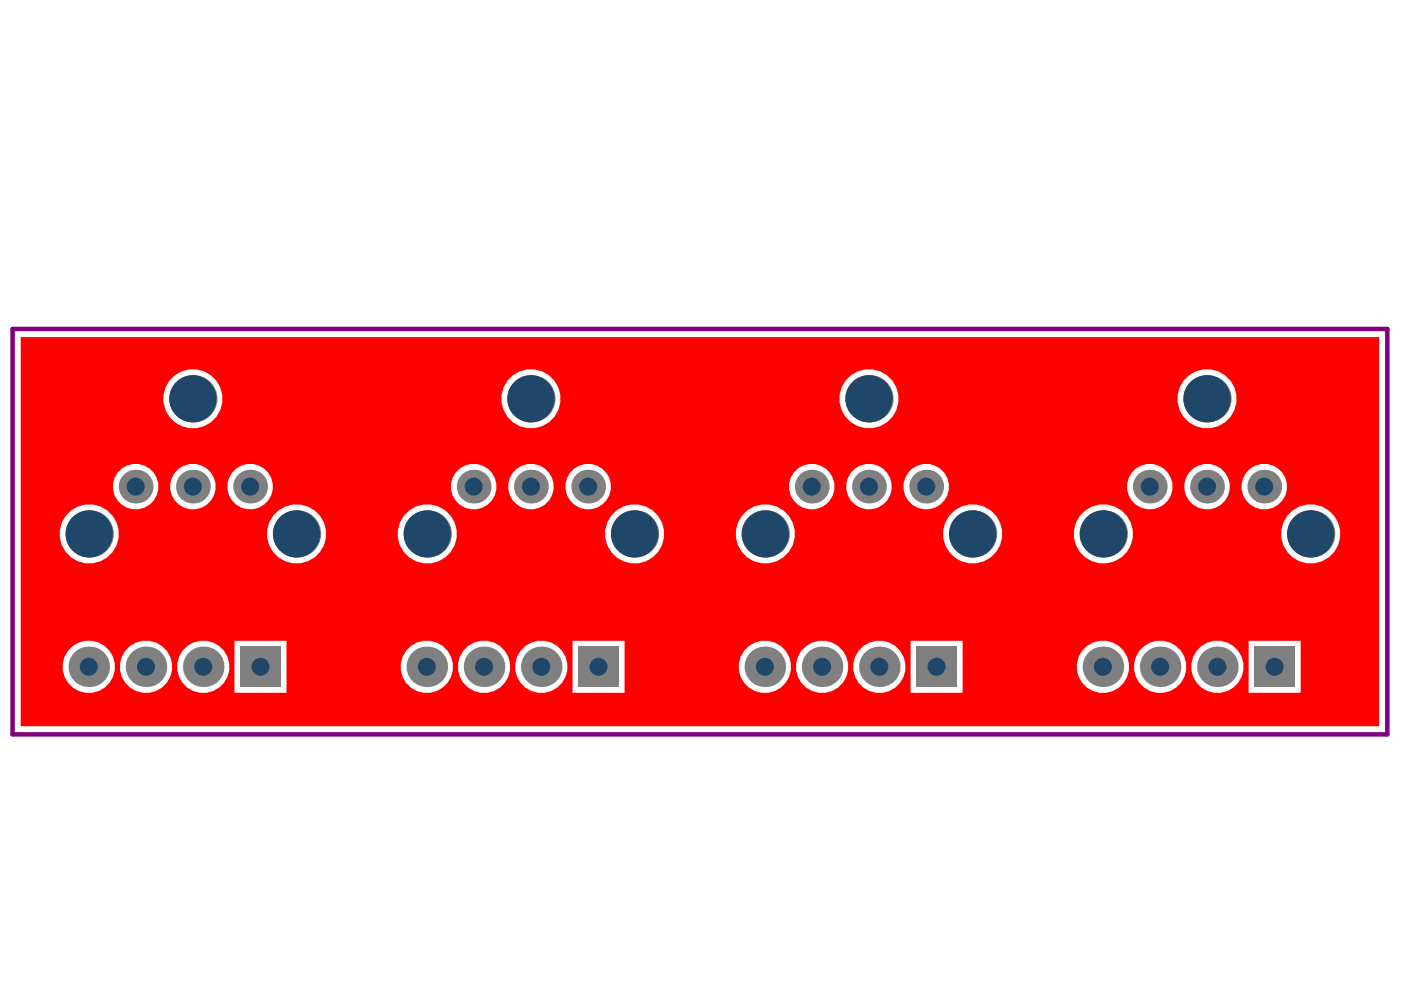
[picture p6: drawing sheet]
<svg xmlns="http://www.w3.org/2000/svg" width="297mm" height="210mm" viewBox="0 0 297 210" stroke-linecap="round" stroke-linejoin="round" font-family="sans-serif">
<path d="M4.4 71.5h288v82.5h-288zM249.6 84.6a6.3 6.3 0 0 0 12.6 0 6.3 6.3 0 0 0-12.6 0zM178 84.6a6.3 6.3 0 0 0 12.5 0 6.3 6.3 0 0 0-12.5 0zM106.3 84.6a6.3 6.3 0 0 0 12.5 0 6.3 6.3 0 0 0-12.5 0zM34.6 84.6a6.3 6.3 0 0 0 12.6 0 6.3 6.3 0 0 0-12.6 0zM263.2 103.2a4.8 4.8 0 0 0 9.7 0 4.8 4.8 0 0 0-9.7 0zM251.1 103.2a4.9 4.9 0 0 0 9.7 0 4.9 4.9 0 0 0-9.7 0zM238.9 103.2a4.8 4.8 0 0 0 9.7 0 4.8 4.8 0 0 0-9.7 0zM191.5 103.2a4.8 4.8 0 0 0 9.7 0 4.8 4.8 0 0 0-9.7 0zM179.4 103.2a4.8 4.8 0 0 0 9.7 0 4.8 4.8 0 0 0-9.7 0zM167.3 103.2a4.8 4.8 0 0 0 9.6 0 4.8 4.8 0 0 0-9.6 0zM119.9 103.2a4.8 4.8 0 0 0 9.6 0 4.8 4.8 0 0 0-9.6 0zM107.7 103.2a4.9 4.9 0 0 0 9.7 0 4.9 4.9 0 0 0-9.7 0zM95.6 103.2a4.9 4.9 0 0 0 9.7 0 4.9 4.9 0 0 0-9.7 0zM48.2 103.2a4.8 4.8 0 0 0 9.7 0 4.8 4.8 0 0 0-9.7 0zM36.1 103.2a4.8 4.8 0 0 0 9.6 0 4.8 4.8 0 0 0-9.6 0zM23.9 103.2a4.9 4.9 0 0 0 9.7 0 4.9 4.9 0 0 0-9.7 0zM271.6 113.2a6.3 6.3 0 0 0 12.6 0 6.3 6.3 0 0 0-12.6 0zM227.7 113.2a6.3 6.3 0 0 0 12.5 0 6.3 6.3 0 0 0-12.5 0zM199.9 113.2a6.3 6.3 0 0 0 12.6 0 6.3 6.3 0 0 0-12.6 0zM156 113.2a6.3 6.3 0 0 0 12.5 0 6.3 6.3 0 0 0-12.5 0zM128.3 113.2a6.3 6.3 0 0 0 12.5 0 6.3 6.3 0 0 0-12.5 0zM84.3 113.2a6.3 6.3 0 0 0 12.6 0 6.3 6.3 0 0 0-12.6 0zM56.6 113.2a6.3 6.3 0 0 0 12.6 0 6.3 6.3 0 0 0-12.6 0zM12.6 113.2a6.3 6.3 0 0 0 12.6 0 6.3 6.3 0 0 0-12.6 0zM264.7 135.9v11h11.1v-11zM252.6 141.4a5.6 5.6 0 0 0 11.1 0 5.6 5.6 0 0 0-11.1 0zM240.4 141.4a5.6 5.6 0 0 0 11.1 0 5.6 5.6 0 0 0-11.1 0zM228.3 141.4a5.6 5.6 0 0 0 11.1 0 5.6 5.6 0 0 0-11.1 0zM193.1 135.9v11h11v-11zM180.9 141.4a5.6 5.6 0 0 0 11.1 0 5.6 5.6 0 0 0-11.1 0zM168.7 141.4a5.6 5.6 0 0 0 11.2 0 5.6 5.6 0 0 0-11.2 0zM156.6 141.4a5.6 5.6 0 0 0 11.1 0 5.6 5.6 0 0 0-11.1 0zM121.4 135.9v11h11v-11zM109.2 141.4a5.6 5.6 0 0 0 11.1 0 5.6 5.6 0 0 0-11.1 0zM97.1 141.4a5.6 5.6 0 0 0 11.1 0 5.6 5.6 0 0 0-11.1 0zM84.9 141.4a5.6 5.6 0 0 0 11.2 0 5.6 5.6 0 0 0-11.2 0zM49.7 135.9v11h11v-11zM37.5 141.4a5.6 5.6 0 0 0 11.2 0 5.6 5.6 0 0 0-11.2 0zM25.4 141.4a5.6 5.6 0 0 0 11.1 0 5.6 5.6 0 0 0-11.1 0zM13.3 141.4a5.6 5.6 0 0 0 11.1 0 5.6 5.6 0 0 0-11.1 0z" fill="#f00"/>
<circle cx="162.2" cy="141.4" r="4.3" fill="#808080"/>
<circle cx="162.2" cy="141.4" r="1.91" fill="#1f4769"/>
<circle cx="172.1" cy="103.2" r="3.6" fill="#808080"/>
<circle cx="172.1" cy="103.2" r="1.91" fill="#1f4769"/>
<circle cx="184.2" cy="103.2" r="3.6" fill="#808080"/>
<circle cx="184.2" cy="103.2" r="1.91" fill="#1f4769"/>
<circle cx="90.6" cy="113.2" r="5" fill="#808080"/>
<circle cx="90.6" cy="113.2" r="5" fill="#1f4769"/>
<circle cx="134.5" cy="113.2" r="5" fill="#808080"/>
<circle cx="134.5" cy="113.2" r="5" fill="#1f4769"/>
<circle cx="100.4" cy="103.2" r="3.6" fill="#808080"/>
<circle cx="100.4" cy="103.2" r="1.91" fill="#1f4769"/>
<circle cx="124.7" cy="103.2" r="3.6" fill="#808080"/>
<circle cx="124.7" cy="103.2" r="1.91" fill="#1f4769"/>
<circle cx="112.6" cy="103.2" r="3.6" fill="#808080"/>
<circle cx="112.6" cy="103.2" r="1.91" fill="#1f4769"/>
<circle cx="90.5" cy="141.4" r="4.3" fill="#808080"/>
<circle cx="90.5" cy="141.4" r="1.91" fill="#1f4769"/>
<circle cx="102.6" cy="141.4" r="4.3" fill="#808080"/>
<circle cx="102.6" cy="141.4" r="1.91" fill="#1f4769"/>
<circle cx="114.8" cy="141.4" r="4.3" fill="#808080"/>
<circle cx="114.8" cy="141.4" r="1.91" fill="#1f4769"/>
<path d="M122.6 137.1h8.6v8.6h-8.6z" fill-rule="evenodd" fill="#808080"/>
<circle cx="126.9" cy="141.4" r="1.91" fill="#1f4769"/>
<circle cx="18.8" cy="141.4" r="4.3" fill="#808080"/>
<circle cx="18.8" cy="141.4" r="1.91" fill="#1f4769"/>
<circle cx="31" cy="141.4" r="4.3" fill="#808080"/>
<circle cx="31" cy="141.4" r="1.91" fill="#1f4769"/>
<circle cx="43.1" cy="141.4" r="4.3" fill="#808080"/>
<circle cx="43.1" cy="141.4" r="1.91" fill="#1f4769"/>
<path d="M50.9 137.1h8.6v8.6h-8.6z" fill-rule="evenodd" fill="#808080"/>
<circle cx="55.2" cy="141.4" r="1.91" fill="#1f4769"/>
<circle cx="246" cy="141.4" r="4.3" fill="#808080"/>
<circle cx="246" cy="141.4" r="1.91" fill="#1f4769"/>
<circle cx="184.2" cy="84.5" r="5" fill="#808080"/>
<circle cx="184.2" cy="84.6" r="5" fill="#1f4769"/>
<circle cx="243.8" cy="103.2" r="3.6" fill="#808080"/>
<circle cx="243.8" cy="103.2" r="1.91" fill="#1f4769"/>
<circle cx="196.4" cy="103.2" r="3.6" fill="#808080"/>
<circle cx="196.4" cy="103.2" r="1.91" fill="#1f4769"/>
<circle cx="174.3" cy="141.4" r="4.3" fill="#808080"/>
<circle cx="174.3" cy="141.4" r="1.91" fill="#1f4769"/>
<circle cx="186.4" cy="141.4" r="4.3" fill="#808080"/>
<circle cx="186.4" cy="141.4" r="1.91" fill="#1f4769"/>
<path d="M194.3 137.1h8.6v8.6h-8.6z" fill-rule="evenodd" fill="#808080"/>
<circle cx="198.6" cy="141.4" r="1.91" fill="#1f4769"/>
<circle cx="233.8" cy="141.4" r="4.3" fill="#808080"/>
<circle cx="233.8" cy="141.4" r="1.91" fill="#1f4769"/>
<circle cx="233.9" cy="113.2" r="5" fill="#808080"/>
<circle cx="233.9" cy="113.2" r="5" fill="#1f4769"/>
<circle cx="162.3" cy="113.2" r="5" fill="#808080"/>
<circle cx="162.3" cy="113.2" r="5" fill="#1f4769"/>
<circle cx="206.2" cy="113.2" r="5" fill="#808080"/>
<circle cx="206.2" cy="113.2" r="5" fill="#1f4769"/>
<circle cx="258.1" cy="141.4" r="4.3" fill="#808080"/>
<circle cx="258.1" cy="141.4" r="1.91" fill="#1f4769"/>
<circle cx="277.9" cy="113.2" r="5" fill="#808080"/>
<circle cx="277.9" cy="113.2" r="5" fill="#1f4769"/>
<circle cx="255.9" cy="84.5" r="5" fill="#808080"/>
<circle cx="255.9" cy="84.6" r="5" fill="#1f4769"/>
<path d="M265.9 137.1h8.6v8.6h-8.6z" fill-rule="evenodd" fill="#808080"/>
<circle cx="270.2" cy="141.4" r="1.91" fill="#1f4769"/>
<circle cx="268.1" cy="103.2" r="3.6" fill="#808080"/>
<circle cx="268.1" cy="103.2" r="1.91" fill="#1f4769"/>
<circle cx="255.9" cy="103.2" r="3.6" fill="#808080"/>
<circle cx="255.9" cy="103.2" r="1.91" fill="#1f4769"/>
<circle cx="18.9" cy="113.2" r="5" fill="#808080"/>
<circle cx="18.9" cy="113.2" r="5" fill="#1f4769"/>
<circle cx="112.6" cy="84.5" r="5" fill="#808080"/>
<circle cx="112.6" cy="84.6" r="5" fill="#1f4769"/>
<circle cx="62.9" cy="113.2" r="5" fill="#808080"/>
<circle cx="62.9" cy="113.2" r="5" fill="#1f4769"/>
<circle cx="53" cy="103.2" r="3.6" fill="#808080"/>
<circle cx="53" cy="103.2" r="1.91" fill="#1f4769"/>
<circle cx="28.8" cy="103.2" r="3.6" fill="#808080"/>
<circle cx="28.8" cy="103.2" r="1.91" fill="#1f4769"/>
<circle cx="40.9" cy="84.5" r="5" fill="#808080"/>
<circle cx="40.9" cy="84.6" r="5" fill="#1f4769"/>
<circle cx="40.9" cy="103.2" r="3.6" fill="#808080"/>
<circle cx="40.9" cy="103.2" r="1.91" fill="#1f4769"/>
<path d="M2.7 69.7h291.4v86h-291.4z" fill="none" stroke="#800080" stroke-width=".95"/>
</svg>
